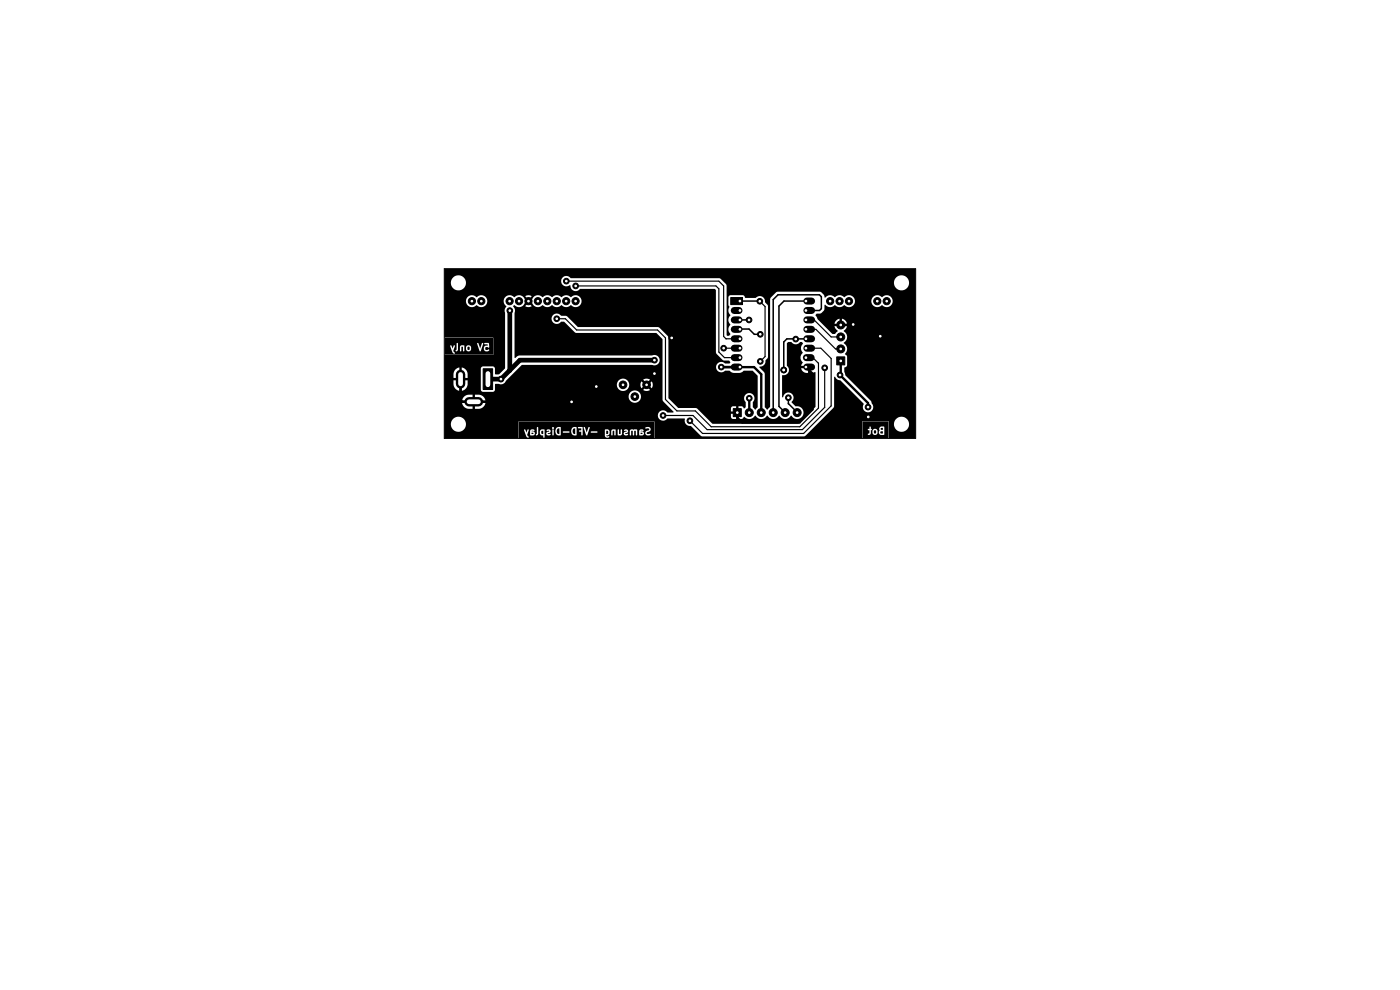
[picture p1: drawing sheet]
<svg xmlns="http://www.w3.org/2000/svg" width="297mm" height="210mm" viewBox="0 0 297 210" stroke-linecap="round" stroke-linejoin="round" font-family="sans-serif">
<path d="M94.3 57h100v36h-100z" fill="none" stroke="#000" stroke-width=".21"/>
<g fill="#000">
<path d="M94.3 57.1l99.9-.1v35.9l-5.6 .1-.1-3h1.1a1.61 1.61 0 0 0 2.4 1.4 1.61 1.61 0 0 0 .2-2.7 1.61 1.61 0 0 0-2.5 1l-.1 .3h-1.1v-.7h-5.6v3.6l-.1 .1h-43.8l-.1-.1v-3.5h-29v3.6h-15.6v-3h1.3a1.61 1.61 0 0 0 2.4 1.4 1.61 1.61 0 0 0 .2-2.7 1.61 1.61 0 0 0-2.5 1l-.1 .3h-1.3v-5h4.8v.5h-1.1v.1a1.49 1.49 0 0 0 1.4 1.1h.9v-1h.5v1h.8a1.48 1.48 0 0 0 1.4-1.2h-1.1v-.5h1.1l-.5-.9h30.9v.3a1.32 1.32 0 0 0 2.1 .8 1.32 1.32 0 0 0-.2-2.2 1.32 1.32 0 0 0-1.9 1.1h-30.9l-.7-.4h-1v1h-.5v-1h-.9a1.48 1.48 0 0 0-1.4 1.3h-3.7v-3.5h1.9a1.49 1.49 0 0 0 1.3 1.4v-1h.5v1l.5-.2h3.5l.4 .4h2.2l.4-.4v-1.1h25.9a1.32 1.32 0 0 0 1.3 1.3 1.32 1.32 0 0 0 1.3-1.3h2.4l.2 .8 .6-.7 .4 .4-.7 .6a1.29 1.29 0 0 0 1.5 0l-.6-.6 .3-.4 .7 .7 .1-.3 .1-.7-.2-.5-.7 .6-.3-.3 .6-.7a1.29 1.29 0 0 0-1.5 0l.7 .7-.4 .3-.6-.6-.2 .7h-2.4a1.32 1.32 0 0 0-1.3-1.3 1.32 1.32 0 0 0-1.3 1.3h-25.9l.1-.2h.7a1.12 1.12 0 0 0 1.5-.6l3.4-3.4h27.6a1.11 1.11 0 0 0 1.6-1 1.11 1.11 0 0 0-1.6-1h-28.1l-1 .5v-8.3h7.8a1.14 1.14 0 0 0 .8 1.1 1.14 1.14 0 0 0 1.3-.5l.6 .1 2.2 2.2 .3 .1 17.1 .1 1.2 1.3 .1 12.9 2.3 2.5-.1 .1h-1.2a1.12 1.12 0 0 0-1.7-.1 1.12 1.12 0 0 0 .1 1.7 1.12 1.12 0 0 0 1.6-.3h3.7a1.25 1.25 0 0 0 1.3 1.6l2 2 .4 .2 21.7-.1 6.2-6.1 .1-6.4 .2-.1a1.26 1.26 0 0 0 1.1 .8l4.9 5a1.12 1.12 0 0 0 .3 1.5 1.12 1.12 0 0 0 1.6-.2 1.12 1.12 0 0 0-.2-1.6l-.2-.4-5.4-5.4-.2-.7v-.9l.6-.5v-1.8l-.4-.7a1.46 1.46 0 0 0-.3-2.3 1.48 1.48 0 0 0 0-2.5l.5-.6 .2-.4h-.9v-.5h.9l-.3-.6-.6-.4-.2-.1v.9h-.5v-.9l-.6 .3-.3 .4-.2 .4h.9v.5h-.9l.2 .4 .5 .6-.6 .7-.6-.1-3.1-3.1-.4-.9 .3-.3h.9l.5-.6 .3-1.3a1.52 1.52 0 0 0 2.2 .1 1.39 1.39 0 0 0 2 0 1.27 1.27 0 0 0 1.4 .4 1.27 1.27 0 0 0 .8-1.2h3.4l.1 .2a1.34 1.34 0 0 0 2.3 .6 1.29 1.29 0 0 0 1.8 0 1.29 1.29 0 0 0-.1-1.8 1.29 1.29 0 0 0-1.8 .1 1.27 1.27 0 0 0-1.4-.3 1.27 1.27 0 0 0-.9 1.2h-3.4v-.2a1.34 1.34 0 0 0-2.3-.7 1.39 1.39 0 0 0-2 0 1.38 1.38 0 0 0-2.1 .1l-.3-.6-.8-.6h-8.9l-.4 .1-1.2 1.2v23.1l-.6 .6-.6-.6v-7.1l-1.1-1.4a1.28 1.28 0 0 0 1.3-1.4l.5-.7v-10.6l-.1-.5-.5-.5a1.14 1.14 0 0 0-.6-1.2 1.14 1.14 0 0 0-1.3 .3h-2.3l-.2-.4-.3-.2h-2.7l-.4 .4v1.8a.42 .42 0 0 1 .1 .7 1.84 1.84 0 0 0 .3 1.4 1.57 1.57 0 0 0 0 2 1.58 1.58 0 0 0 0 2l-.3 .3-.5-.1v-10.5l-.4-.6h35.9l.1 .3a1.61 1.61 0 0 0 2.5 1 1.61 1.61 0 0 0-.2-2.7 1.61 1.61 0 0 0-2.4 1.4h-35.9l-.8-.9-.4-.1h-31.4a1.14 1.14 0 0 0-1.6-.2 1.14 1.14 0 0 0-.2 1.6 1.14 1.14 0 0 0 1.6 .1 1.19 1.19 0 0 0 .8 1.2 1.19 1.19 0 0 0 1.4-.4h28.5l.3 .3v13.2l1.4 1.6 1.3 .1 .3 .3-.2 .3h-.9a1.12 1.12 0 0 0-1.6 0 1.12 1.12 0 0 0 .1 1.6 1.12 1.12 0 0 0 1.6-.1h.8l1 .5h1.3l.8-.5h1.8l1.1 1.1v6.6l-.4 .6-.6-.5v-1.1a1.12 1.12 0 0 0 0-1.6 1.12 1.12 0 0 0-1.6 0 1.12 1.12 0 0 0 .1 1.6v1l-.3 .3-.4-.4h-.8v.9h-.5v-.9h-.7l-.4 .4v.7h.9v.5h-.9v.7l.2 .3 .9 .1v-.9h.5v.9l.8-.1 .4-.4a1.51 1.51 0 0 0 2.3-.2 1.48 1.48 0 0 0 2.6 0 1.48 1.48 0 0 0 2.5 0 1.48 1.48 0 0 0 2.6 0 1.39 1.39 0 0 0 1.7 .6 1.39 1.39 0 0 0 .8-1.7 1.39 1.39 0 0 0-1.7-.9l-.8-.9a1.15 1.15 0 0 0-.1-1.9 1.15 1.15 0 0 0-1.7 .9l-.2-.1 .1-4.6a1.15 1.15 0 0 0 1.3-.7 1.15 1.15 0 0 0-.4-1.4v-4.6l.3-.4 .7 .1a1.18 1.18 0 0 0 1.9-.1l.3 .1 .2 .3a1.44 1.44 0 0 0 0 2 1.36 1.36 0 0 0 0 2l-.4 .7h.8v.5h-.8a1.29 1.29 0 0 0 1.5 1l-.1-1.5 .6 .1v1.4l1-.2 .1 .1v7.3l-3.6 3.6h-18.2l-3.4-3.3-3.9-.1-2.1-2v-12.9l-1.9-2.1-.4-.1h-16.9l-2.3-2.3-1.2-.1a1.14 1.14 0 0 0-1.3-.4 1.14 1.14 0 0 0-.8 1h-7.8v-1.3a1.33 1.33 0 0 0-.3-1.4l.3-.2a1.28 1.28 0 0 0 2.1-.4l.4-.4 .4 .4-.7 .6a1.24 1.24 0 0 0 1.4 0l-.7-.6 .4-.4 .4 .4a1.35 1.35 0 0 0 2.3 .4 1.39 1.39 0 0 0 2 0 1.39 1.39 0 0 0 2 0 1.39 1.39 0 0 0 2 0 1.29 1.29 0 0 0 1.8 0 1.29 1.29 0 0 0-.1-1.8 1.29 1.29 0 0 0-1.8 .1l-.2-.1a1.42 1.42 0 0 0-1.8 .1l-.2-.1a1.42 1.42 0 0 0-1.8 .1l-.2-.1a1.42 1.42 0 0 0-1.8 .1l-.2-.1a1.27 1.27 0 0 0-2 .5l-.4 .5-.4-.4 .7-.7a1.24 1.24 0 0 0-1.4 0l.7 .7-.4 .4-.4-.5a1.35 1.35 0 0 0-2.2-.4 1.3 1.3 0 0 0-2 .1 1.3 1.3 0 0 0 .3 1.9v.1a1.12 1.12 0 0 0-.2 1.3l-.1 11.7-1.2 1.3h-.8l-.1-.1v-1.2l-.3-.3-2.2-.1-.4 .2-.1 .3v4.5h-3.5l.6-.8 .1-1.2h-1v-.5h1v-.8a1.48 1.48 0 0 0-1.2-1.5v1.1h-.5v-1.1l-.2 .1a1.49 1.49 0 0 0-1.1 1.4v.8h1v.5h-1v.8h-1.9v-6.2h10.4v-3.7l-10.4-.1v-7.6h4.5a1.32 1.32 0 0 0 .9 1.2 1.32 1.32 0 0 0 1.5-.4 1.29 1.29 0 0 0 1.8 0 1.29 1.29 0 0 0-.1-1.8 1.29 1.29 0 0 0-1.8 .1 1.27 1.27 0 0 0-1.4-.3 1.27 1.27 0 0 0-.9 1.2h-4.5v-3.9h1.3l.1 .3a1.61 1.61 0 0 0 2.5 1 1.61 1.61 0 0 0-.2-2.7 1.61 1.61 0 0 0-2.4 1.4h-1.3zM99.2 73.6l.3-.1 .1 .2v.4l-.1 .1-.3-.1zM94.3 71.7h10.3v3.5h-10.3v-1.8h1.2l.5 1.4 .4 .2 .1-.1-.3-.5 .6 .1 .3-.1 .1-.8h.4l.1 .9 .2-.1 .1-.9 .2 .1 .1 .9 .2-.1v-.7h.4v.5l.3 .3h.5l.2-.4v-.5l-.3-.4-.5 .1-.2 .4h-.4a.26 .26 0 0 0 0-.3 .26 .26 0 0 0-.2-.1l-.4-.1-.3 .4h-.4v-.7h4l.6 1.6h.2l.2-.7h.4l.1 .5 .3 .2 .7-.1a.17 .17 0 0 0 .1-.2 .17 .17 0 0 0-.2-.1l-.6 .1-.1-.4 .2-.2 .7 .1-.2-1-.8 .1-.1 .2h.7l.1 .3h-.4l-.5 .5h-.4l.3-.9-.2-.2-.4 1.2-.5-1.2-.2 .2h-4l-.2-.2-.1 .1v1.3l-.3 .3h-.4l.3-1.1h-.3l-.2 .6-.3-.7-.2 .2h-1.2zM112.8 91.8h.3v.2l-.3 .1zM114.9 91.5l.3-.1v.7l-.3-.1zM118.2 91l.5-.1v1.2a.62 .62 0 0 1-.6-.4 .62 .62 0 0 1 .1-.7zM121.7 90.9h.3v1.2a.63 .63 0 0 1-.6-.5 .63 .63 0 0 1 .3-.7zM128.6 91.4l.4 .1v.4l-.1 .2h-.3zM135.9 91.8h.4v.2l-.4 .1zM110 89.5h28.8v3.6h-28.8v-1.9h1.2l.5 1.5 .3 .2 .2-.2-.4-.5 .3-.7h.3l.1 .7 .1 .2 .8-.2 .4 .2 .4-.3v-.6h.3l.1 .7 .6 .2 .1 .4 .1 .1 .1-.1v-.8h.4l.3 .4 1-.2 .1 .2 .2-.1v-.7h.3l.2 .5 .4 .3 .5-.1 .1-.6 1.7 .1 .1-.2h.4l.3 .7 .7 .1 .1-.1v-1.6l1 .2v.4h-.4l-.1 .2 .5 .1v.6l.2 .2 .1-.1v-1.6h.2l.6 1.7 .4-.7 .6 .1 1.3-.1-.1-.2h-1.2l-.1 .2h-.5l.1-.4h3.4v1.2l.5 .4 .4-.2v-.2l-.4 .1-.2-.2 .6-.2 .1-.7h.4v.7l.1 .2 .3-1h.2l.1 1 .2-.1v-.2h.4l.1 .3h.5l.4-.4h.3l.2 .3 .5 .1 .2-.2v-.1h-.5l-.1-.2 .5-.1 .2-.3h.3v.7l.2 .2 .1-.1v-.8l.2-.1 .1 .8 .2 .2 .1-.1v-.8l.3-.1 .2 1 .2-.1v-.8h.4v.8l.7 .1 .2-.2 .1-.4-.3-.3h-.4l.5-.1 .1-.1-.6-.2-.3 .4h-.4l-.1-.4h-1.2l-.3 .4h-.3l-.2-.3-.5-.1-.2 .1v.2h.5v.1l-.5 .2-.1 .3h-.3v-.8l-.2-.1-.1 .1v.8l-.3 .1-.1-.9-.1-.1-.2 .1v.9h-.4l-.1-1h-.6l-.2 .4h-.4l-.4-.4h-.5l-.1 .2h-3.4l.2-.5h11.8l.1 .1h.6l.1 .1v.2l-.7 .3v.7l.3 .2 .7-.2v-.2l-.6 .1-.2-.2 .8-.7v-.4l-.4-.2-.7 .2h-11.8l-.1-.2h-.2l-.3 1.1-.5-1.1-.2 .1-.3-.1h-.8l-.4 .1-.1-.1h-.4l-.5 .2-.1 .8-1.7-.1-.1 .2h-.4v-1.1h-.5l-.5 .2-.2 .8h-.3v-.5h-.3v1.1h-.4l-.1-.2h-.5l.5-.3 .1-.3-.1-.2h-.7v.2h.4l.1 .1-.5 .2-.1 .3h-.4v-.9h-.6l-.4 .4h-.3v-.7h2.9l.2 .2 .2-.2-.1-.2-.3 .2h-2.9l-.2-.2-.1 .1v1.3l-.2 .2h-.3l.1-.4-.1-.2-.6-.1 .5-.1 .1-.1-.3-.2h-.5l-.2 .4h-.3l.1-.3-.2-.1-.3 .7-.4-.7-.1 .1h-1.2zM185.4 91.4h.4v.5h-.4zM186.8 91.6l.5-.1v.5l-.5-.1z"/>
<path d="M186.9 90.8h.4v.4l-.4-.1zM183 89.4h5.5v3.6h-5.5v-.9l1.5 .2 .2-.4v-.5h.4v.5l.4 .4 .5-.1 .2-.6h.2l.1 .5 .3 .2h.7l.1-.2-.1-1.6-.8 .1-.2 .3 .1 .4-.2 .3h-.2l-.1-.4-.3-.2-.5 .1-.2 .3h-.4l.3-.3-.3-.1v-.5h-.1l-.2 .5h-.2l-.1 .1 .3 .2v.6l-.3 .2h-1.1z"/>
</g>
<g fill="#000" stroke="#000" stroke-width=".21">
<path d="M102.5 78.2h2v4.4h-2zM155 63.1h2.5v1.5h-2.5zM177.5 75.7h1.7v1.7h-1.7zM155.6 86.7h1.7v1.7h-1.7z"/>
<circle cx="120.1" cy="59.6" r=".6"/>
<circle cx="100.1" cy="63.9" r=".76"/>
<circle cx="102.1" cy="63.9" r=".76"/>
<circle cx="108.1" cy="63.9" r=".76"/>
<circle cx="108.2" cy="65.9" r=".6"/>
<circle cx="110.1" cy="63.9" r=".76"/>
<circle cx="112.1" cy="63.9" r=".76"/>
<circle cx="114.1" cy="63.9" r=".76"/>
<circle cx="116.1" cy="63.9" r=".76"/>
<circle cx="118.1" cy="67.6" r=".6"/>
<circle cx="118.1" cy="63.9" r=".76"/>
<circle cx="120.1" cy="63.9" r=".76"/>
<circle cx="122.1" cy="63.9" r=".76"/>
<circle cx="122.1" cy="60.7" r=".6"/>
<circle cx="138.8" cy="79.2" r=".6"/>
<circle cx="138.8" cy="76.4" r=".6"/>
<circle cx="142.5" cy="71.7" r=".6"/>
<circle cx="153" cy="77.9" r=".6"/>
<circle cx="153.5" cy="73.9" r=".6"/>
<circle cx="158.9" cy="67.9" r=".6"/>
<circle cx="161.2" cy="63.9" r=".6"/>
<circle cx="161.3" cy="76.7" r=".6"/>
<circle cx="161.3" cy="70.9" r=".6"/>
<circle cx="166.3" cy="78.5" r=".6"/>
<circle cx="168.8" cy="71.9" r=".6"/>
<circle cx="175" cy="78" r=".6"/>
<circle cx="176.1" cy="63.9" r=".76"/>
<circle cx="178.1" cy="63.9" r=".76"/>
<circle cx="178.2" cy="79.6" r=".6"/>
<circle cx="178.4" cy="68.9" r=".85"/>
<circle cx="178.4" cy="71.5" r=".85"/>
<circle cx="178.4" cy="74" r=".85"/>
<circle cx="180.1" cy="63.9" r=".76"/>
<circle cx="181" cy="68.8" r=".6"/>
<circle cx="186.1" cy="63.9" r=".76"/>
<circle cx="186.7" cy="71.3" r=".6"/>
<circle cx="188.1" cy="63.9" r=".76"/>
<circle cx="106.3" cy="80.4" r=".6"/>
<circle cx="121.3" cy="85.2" r=".6"/>
<circle cx="126.5" cy="82" r=".6"/>
<circle cx="132.2" cy="81.6" r=".81"/>
<circle cx="134.7" cy="84.1" r=".81"/>
<circle cx="137.2" cy="81.6" r=".81"/>
<circle cx="140.7" cy="88.1" r=".6"/>
<circle cx="146.4" cy="89.3" r=".6"/>
<circle cx="159" cy="84.5" r=".6"/>
<circle cx="159" cy="87.5" r=".85"/>
<circle cx="161.5" cy="87.5" r=".85"/>
<circle cx="164" cy="87.5" r=".85"/>
<circle cx="166.6" cy="87.5" r=".85"/>
<circle cx="167.2" cy="84.4" r=".6"/>
<circle cx="169.1" cy="87.5" r=".85"/>
<circle cx="184.1" cy="86.4" r=".6"/>
<circle cx="184.2" cy="88.4" r=".6"/>
</g>
<path d="M97.7 79.4v2M99.5 85.2h2" fill="none" stroke="#000" stroke-width="2"/>
<g fill="none" stroke="#000" stroke-width="1.5">
<path d="M155.8 65.9h1M155.8 67.9h1M155.8 69.9h1M155.8 71.9h1M155.8 73.9h1M155.8 75.9h1M155.8 77.9h1M171.1 75.9h1M171.2 65.9h1M171.2 67.9h1M171.2 69.9h1M171.2 71.9h1"/>
<path d="M171.2 73.9h1M171.2 77.9h1M171.2 63.9h1"/>
</g>
<path d="M153 77.9h7l1.5 1.5v8.1M153 77.9h.1M171 77.9l1.4 1.4v7.6l-2.8 2.7h-12.2l-1-1v-1.1M178.4 76.6v2.8l-.2 .2 5.9 5.9v.9M181 68.8l-2.6 .1M97.7 80.4v4.5l.4 .3h22.5M159 84.4v3.1" fill="none" stroke="#000" stroke-width=".5"/>
<path d="M108.2 65.9v12.6M138.8 76.4h-28.5l-4 4h-2.8" fill="none" stroke="#000" stroke-width="1"/>
<path d="M120.1 59.6h32.4l1 1.1v10.7l.5 .5h3M118.1 67.6h1.8l2.4 2.4h17.2l1.7 1.7v13l2.4 2.5h3.9l3.4 3.3h18.8l3.9-3.9v-9.6M122.1 60.7h29.8l.6 .6v13.4l1.2 1.2h3.3M153.5 73.9h.1M153.5 73.9h3.5M158.9 67.9h.1M161.1 63.9l1.2 1.1v10.6l-1 1.1M171 73.9h3.1l2.2 2.1v10.1l-5.8 5.8h-21.5l-2.6-2.6M171 75.9h1.4l1.2 1.2M171 69.9h2.1l4.1 4.1h1.2M171 67.9h1.7l3.6 3.6h2.1M175 78v8.4l-4.8 4.7h-20.2l-3-3h-6.3" fill="none" stroke="#000" stroke-width=".25"/>
<path d="M157 69.9l1.9-.1 1.1 1.1h1.3M157 63.9h4.1M157 67.9h1.9M171 63.9h-4.7l-1 1v21.3l1.3 1.3M171 65.9h2.9l.3-.4v-2.6l-.4-.4h-8.8l-1 1.1v23.9M171 71.9h-4.1l-.6 .6v6M167.2 84.4v1.2l1.9 1.9" fill="none" stroke="#000" stroke-width=".32"/>
<g fill="#fff" stroke="#fff" stroke-width=".21">
<circle cx="181" cy="68.8" r=".17"/>
<circle cx="184.2" cy="88.4" r=".17"/>
<circle cx="186.7" cy="71.3" r=".17"/>
<circle cx="142.5" cy="71.7" r=".17"/>
<circle cx="126.5" cy="82" r=".17"/>
<circle cx="138.8" cy="79.2" r=".17"/>
<circle cx="121.3" cy="85.2" r=".17"/>
<circle cx="138.8" cy="76.4" r=".17"/>
<circle cx="106.3" cy="80.4" r=".17"/>
<circle cx="184.1" cy="86.4" r=".17"/>
<circle cx="108.2" cy="65.9" r=".17"/>
<circle cx="178.2" cy="79.6" r=".17"/>
<circle cx="153" cy="77.9" r=".17"/>
<circle cx="153.5" cy="73.9" r=".17"/>
<circle cx="118.1" cy="67.6" r=".17"/>
<circle cx="122.1" cy="60.7" r=".17"/>
<circle cx="161.3" cy="70.9" r=".17"/>
<circle cx="161.3" cy="76.7" r=".17"/>
<circle cx="161.2" cy="63.9" r=".17"/>
<circle cx="159" cy="84.5" r=".17"/>
<circle cx="167.2" cy="84.4" r=".17"/>
<circle cx="166.3" cy="78.5" r=".17"/>
<circle cx="168.8" cy="71.9" r=".17"/>
<circle cx="175" cy="78" r=".17"/>
<circle cx="140.7" cy="88.1" r=".17"/>
<circle cx="158.9" cy="67.9" r=".17"/>
<circle cx="146.4" cy="89.3" r=".17"/>
<circle cx="120.1" cy="59.6" r=".17"/>
<circle cx="178.4" cy="76.6" r=".17"/>
<circle cx="178.4" cy="74" r=".17"/>
<circle cx="178.4" cy="71.5" r=".17"/>
<circle cx="178.4" cy="68.9" r=".17"/>
<circle cx="191.3" cy="60" r=".18"/>
<circle cx="97.2" cy="60" r=".18"/>
<circle cx="97.2" cy="90" r=".17"/>
<circle cx="137.2" cy="81.6" r=".17"/>
<circle cx="134.7" cy="84.1" r=".17"/>
<circle cx="132.2" cy="81.6" r=".17"/>
<circle cx="191.3" cy="90" r=".17"/>
<circle cx="156.4" cy="87.5" r=".17"/>
<circle cx="159" cy="87.5" r=".17"/>
<circle cx="161.5" cy="87.5" r=".17"/>
<circle cx="164" cy="87.5" r=".17"/>
<circle cx="166.6" cy="87.5" r=".17"/>
<circle cx="169.1" cy="87.5" r=".17"/>
<circle cx="157" cy="63.9" r=".17"/>
<circle cx="157" cy="65.9" r=".17"/>
<circle cx="157" cy="67.9" r=".17"/>
<circle cx="157" cy="69.9" r=".17"/>
<circle cx="157" cy="71.9" r=".17"/>
<circle cx="157" cy="73.9" r=".17"/>
<circle cx="157" cy="75.9" r=".17"/>
<circle cx="157" cy="77.9" r=".17"/>
<circle cx="171" cy="77.9" r=".17"/>
<circle cx="171" cy="75.9" r=".17"/>
<circle cx="171" cy="73.9" r=".17"/>
<circle cx="171" cy="71.9" r=".17"/>
<circle cx="171" cy="69.9" r=".17"/>
<circle cx="171" cy="67.9" r=".17"/>
<circle cx="171" cy="65.9" r=".17"/>
<circle cx="171" cy="63.9" r=".17"/>
<circle cx="100.1" cy="63.9" r=".17"/>
<circle cx="102.1" cy="63.9" r=".17"/>
<circle cx="108.1" cy="63.9" r=".17"/>
<circle cx="110.1" cy="63.9" r=".17"/>
<circle cx="112.1" cy="63.9" r=".17"/>
<circle cx="114.1" cy="63.9" r=".17"/>
<circle cx="116.1" cy="63.9" r=".17"/>
<circle cx="118.1" cy="63.9" r=".17"/>
<circle cx="120.1" cy="63.9" r=".17"/>
<circle cx="122.1" cy="63.9" r=".17"/>
<circle cx="176.1" cy="63.9" r=".18"/>
<circle cx="178.1" cy="63.9" r=".18"/>
<circle cx="180.1" cy="63.9" r=".18"/>
<circle cx="186.1" cy="63.9" r=".18"/>
<circle cx="188.1" cy="63.9" r=".17"/>
</g>
<path d="M97.7 79.4v2M103.5 79.2v2.4M99.5 85.2h2" fill="none" stroke="#fff" stroke-width="1"/>
</svg>
